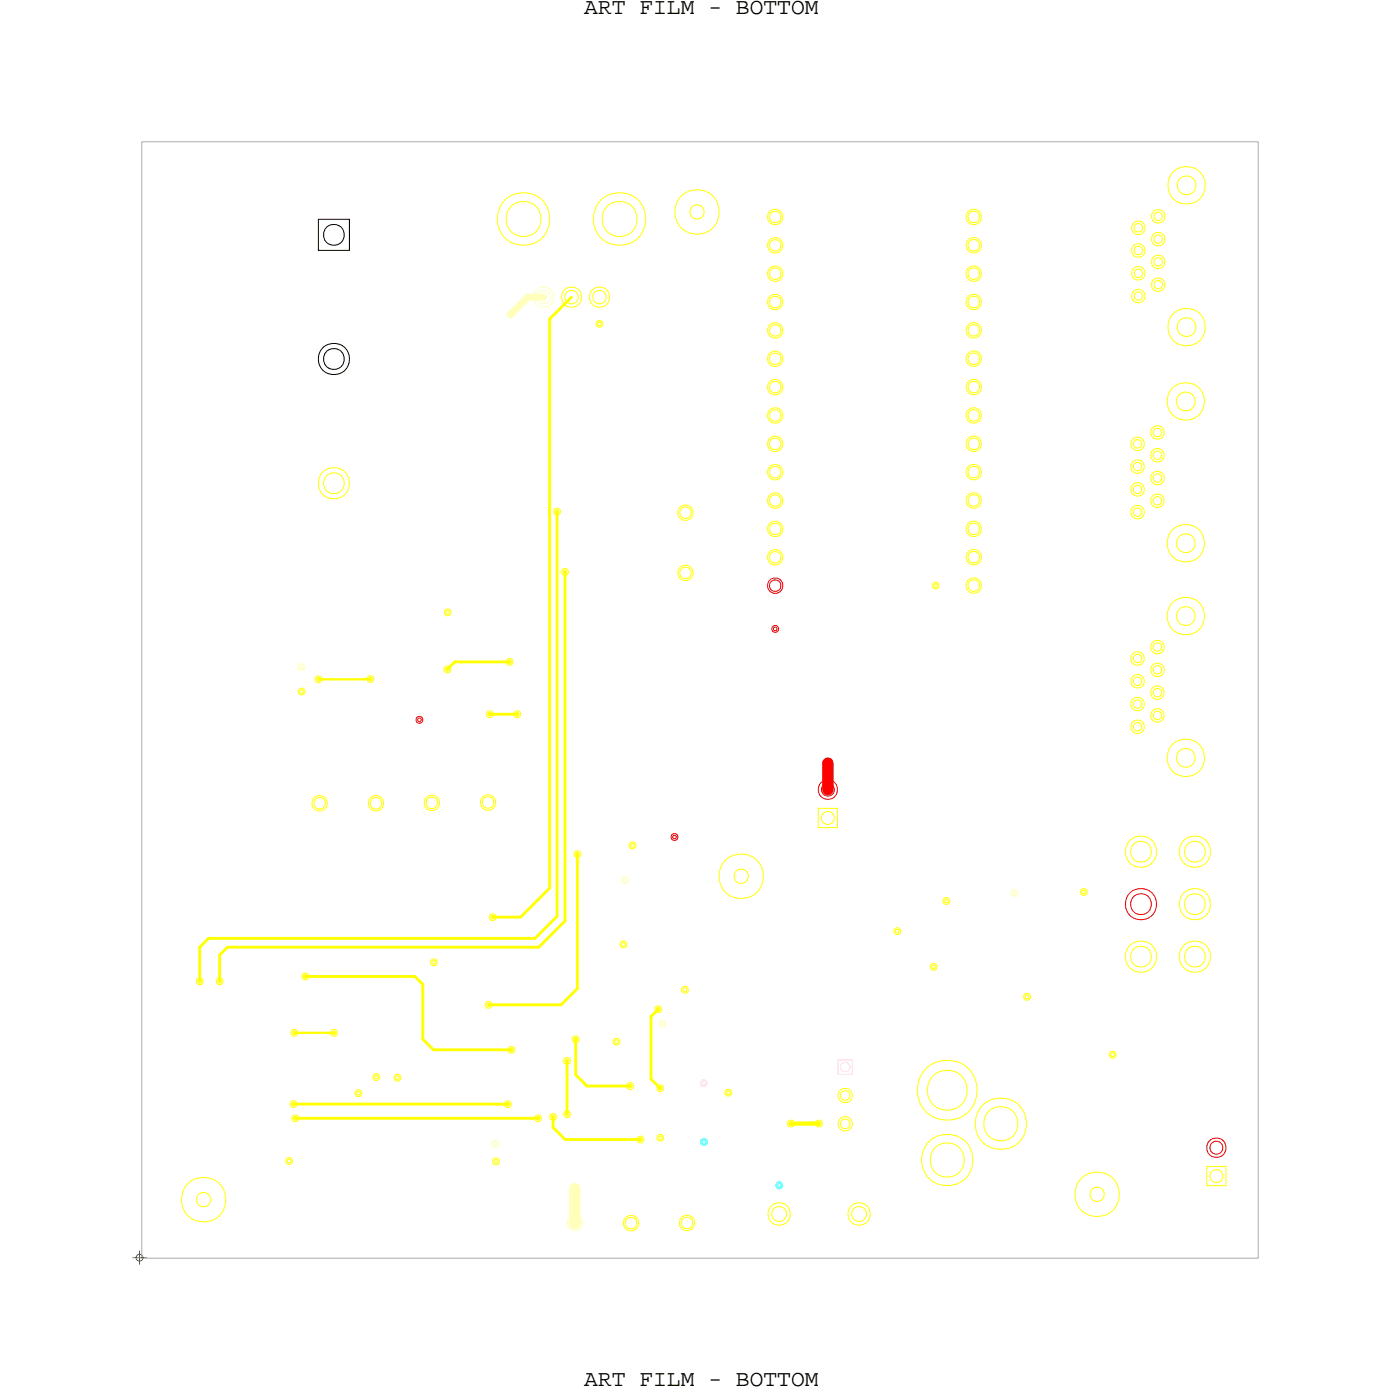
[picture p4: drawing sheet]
<svg xmlns="http://www.w3.org/2000/svg" width="125mm" height="125mm" viewBox="0 0 125 125" stroke-linecap="round" stroke-linejoin="round" font-family="sans-serif">
<defs><g id="words">
<g font-size="2.1">
<text x="52.3" y="1.2">ART FILM - BOTTOM</text>
<text x="52.3" y="124.2">ART FILM - BOTTOM</text>
</g>
</g></defs>
<!-- layer: Board Outline -->
<path d="M12.7 12.7h100v100h-100z" fill="none" stroke="#acacac" stroke-width=".09"/>
<!-- layer: Nets -->
<g fill="none" stroke="#ffc6ff" stroke-width=".09">
<path d="M62.8 96.8l.2-.1 .3 .1v.2v.2l-.3 .1-.2-.1-.1-.2zM62.9 96.9h.1h.2v.2l-.2 .1-.1-.1zM75.1 94.9h1.2v1.3h-1.2z"/>
<circle cx="75.7" cy="95.6" r=".43"/>
</g>
<g fill="none" stroke="#ff0" stroke-width=".09">
<path d="M103.5 19.1l.2-.1 .3 .1 .1 .3-.1 .2-.3 .2-.2-.2-.1-.2zM53.5 28.8l.2-.1 .2 .1 .1 .2-.1 .2-.2 .1-.2-.1-.1-.2zM53.5 28.9l.2-.1 .1 .1v.2l-.1 .1-.2-.1zM101.6 39.5l.3-.1 .3 .1 .1 .3-.1 .2-.3 .1-.3-.1-.1-.2zM101.7 20.1l.3-.1 .2 .1 .1 .3-.1 .3-.2 .1-.3-.1-.1-.3zM101.7 26.3l.3-.2 .2 .2 .1 .2-.1 .3-.2 .1-.3-.1-.1-.3zM101.7 24.2l.3-.1 .2 .1 .1 .3-.1 .2-.2 .2-.3-.2-.1-.2zM101.7 22.2l.3-.1 .2 .1 .1 .2-.1 .3-.2 .1-.3-.1-.1-.3zM103.4 38.5l.3-.1 .3 .1 .1 .2-.1 .3-.3 .1-.3-.1-.1-.3zM103.5 21.2l.2-.2 .3 .2 .1 .2-.1 .3-.3 .1-.2-.1-.1-.3zM103.5 25.2l.2-.1 .3 .1 .1 .3-.1 .3-.3 .1-.2-.1-.1-.3zM103.5 23.2l.2-.1 .3 .1 .1 .3-.1 .2-.3 .1-.2-.1-.1-.2z"/>
<path d="M39.8 59.8l.3-.1 .2 .1 .1 .2-.1 .2-.2 .1-.3-.1v-.2zM39.9 54.6h.2h.2l.1 .3-.1 .2-.2 .1-.2-.1-.1-.2zM39.9 59.9l.2-.1 .1 .1v.1l-.1 .1-.2-.1zM40 54.8l.1-.1 .2 .1v.1l-.2 .1-.1-.1zM45.4 59.1l.2-.1 .3 .1 .1 .2-.1 .2-.3 .1-.2-.1-.1-.2zM45.5 59.2l.1-.1 .2 .1v.2l-.2 .1-.1-.1zM49.7 45.6l.2-.1 .2 .1 .1 .2-.1 .2-.2 .1-.2-.1-.1-.2zM49.7 45.7h.2h.1v.2l-.1 .1-.2-.1zM50.4 51l.2-.1 .2 .1 .1 .2-.1 .2-.2 .1-.2-.1-.1-.2zM50.5 51.1l.1-.1 .2 .1v.2l-.2 .1-.1-.1zM83.6 52.2l.2-.1 .2 .1 .1 .2-.1 .3-.2 .1-.2-.1-.1-.3zM83.7 52.4l.1-.1 .2 .1v.1l-.2 .1-.1-.1z"/>
<path d="M101.6 58.7l.3-.1 .3 .1 .1 .3-.1 .2-.3 .2-.3-.2-.1-.2zM101.6 41.5l.3-.1 .3 .1 .1 .3-.1 .3-.3 .1-.3-.1-.1-.3zM101.6 43.6l.3-.1 .3 .1 .1 .2-.1 .3-.3 .1-.3-.1-.1-.3zM101.6 45.6l.3-.1 .3 .1 .1 .3-.1 .2-.3 .2-.3-.2-.1-.2zM103.4 57.7l.3-.1 .3 .1 .1 .3-.1 .2-.3 .1-.3-.1-.1-.2zM103.4 59.7l.3-.1 .3 .1 .1 .3-.1 .3-.3 .1-.3-.1-.1-.3zM103.4 40.5l.3-.1 .3 .1 .1 .3-.1 .2-.3 .2-.3-.2-.1-.2zM103.4 42.6l.3-.2 .3 .2 .1 .2-.1 .3-.3 .1-.3-.1-.1-.3zM103.4 44.6l.3-.1 .3 .1 .1 .3-.1 .2-.3 .1-.3-.1-.1-.2zM26.8 61.7l.2-.1 .2 .1 .1 .2-.1 .2-.2 .1-.2-.1-.1-.2zM26.9 61.9l.1-.1 .2 .1v.1l-.2 .1-.1-.1zM28.3 60.6l.2-.1 .3 .1v.2v.3l-.3 .1-.2-.1-.1-.3z"/>
<path d="M28.4 60.8l.1-.1 .2 .1v.1l-.2 .1-.1-.1zM33 60.6l.2-.1 .2 .1 .1 .2-.1 .2-.2 .1-.2-.1-.1-.2zM33 60.7h.2h.1v.2l-.1 .1-.2-.1zM43.6 63.8l.3-.1 .2 .1 .1 .2-.1 .2-.2 .1-.3-.1v-.2zM43.7 63.9l.2-.1 .1 .1v.2h-.1h-.2zM46.1 63.8l.2-.1 .3 .1v.2v.2l-.3 .1-.2-.1-.1-.2zM46.2 63.9l.1-.1 .2 .1v.2h-.2h-.1zM51.5 76.3l.2-.1 .2 .1 .1 .2-.1 .2-.2 .1-.2-.1-.1-.2zM51.6 76.4l.1-.1 .2 .1v.2l-.2 .1-.1-.1zM56.4 75.5l.3-.1 .2 .1 .1 .2-.1 .2-.2 .1-.3-.1v-.2zM56.5 75.6h.2h.1v.2l-.1 .1-.2-.1zM73.3 72.4h1.7v1.7h-1.7z"/>
<path d="M96.8 79.7l.3-.1 .2 .1 .1 .2-.1 .2-.2 .1-.3-.1v-.2zM96.9 79.8l.2-.1 .1 .1v.2l-.1 .1-.2-.1zM101.6 60.8l.3-.2 .3 .2 .1 .2-.1 .3-.3 .1-.3-.1-.1-.3zM101.6 62.8l.3-.1 .3 .1 .1 .3-.1 .2-.3 .1-.3-.1-.1-.2zM101.6 64.8l.3-.1 .3 .1 .1 .3-.1 .3-.3 .1-.3-.1-.1-.3zM103.4 61.8l.3-.1 .3 .1 .1 .2-.1 .3-.3 .1-.3-.1-.1-.3zM103.4 63.8l.3-.1 .3 .1 .1 .3-.1 .2-.3 .2-.3-.2-.1-.2zM17.7 87.7l.2-.1 .2 .1 .1 .2-.1 .2-.2 .1-.2-.1-.1-.2zM17.7 87.8l.2-.1 .1 .1v.2l-.1 .1-.2-.1zM19.4 87.7l.3-.1 .2 .1 .1 .2-.1 .2-.2 .1-.3-.1v-.2zM19.5 87.8l.2-.1 .1 .1v.2l-.1 .1-.2-.1zM26.1 98.7l.2-.1 .2 .1 .1 .2-.1 .2-.2 .1-.2-.1-.1-.2z"/>
<path d="M26.1 98.8l.2-.1 .1 .1v.2l-.1 .1-.2-.1zM26.1 92.3l.3-.1 .2 .1 .1 .2-.1 .2-.2 .1-.3-.1v-.2zM26.2 100l.2-.1 .3 .1 .1 .2-.1 .2-.3 .1-.2-.1-.1-.2zM26.2 92.4l.2-.1 .1 .1v.2l-.1 .1-.2-.1zM27.1 87.3l.2-.1 .3 .1v.2v.2l-.3 .1-.2-.1-.1-.2zM27.2 87.4l.1-.1 .2 .1v.1l-.2 .1-.1-.1zM29.7 92.3l.2-.1 .2 .1 .1 .2-.1 .2-.2 .1-.2-.1-.1-.2zM29.8 92.4l.1-.1 .2 .1v.2l-.2 .1-.1-.1zM31.9 97.7l.2-.1 .2 .1 .1 .2-.1 .2-.2 .1-.2-.1-.1-.2zM32 97.8l.1-.1 .2 .1v.2l-.2 .1-.1-.1zM33.5 96.3l.2-.1 .2 .1 .1 .2-.1 .2-.2 .1-.2-.1-.1-.2zM33.6 96.4l.1-.1 .2 .1v.2h-.2h-.1z"/>
<path d="M35.4 96.3l.2-.1 .2 .1 .1 .2-.1 .2-.2 .1-.2-.1-.1-.2zM35.5 96.5l.1-.1 .2 .1v.1l-.2 .1-.1-.1zM38.6 86l.3-.1 .2 .1 .1 .2-.1 .2-.2 .1-.3-.1v-.2zM38.7 86.1l.2-.1 .1 .1v.2l-.1 .1-.2-.1zM43.5 89.8l.3-.1 .2 .1 .1 .2-.1 .2-.2 .1-.3-.1v-.2zM43.6 89.9l.2-.1 .1 .1v.2l-.1 .1-.2-.1zM43.9 81.9l.2-.1 .3 .1v.3v.2l-.3 .1-.2-.1-.1-.2zM44 82.1l.1-.1 .2 .1v.1l-.2 .1-.1-.1zM45.3 98.7l.2-.1 .2 .1 .1 .2-.1 .2-.2 .1-.2-.1-.1-.2zM45.3 98.8l.2-.1 .1 .1v.2l-.1 .1-.2-.1zM45.6 93.8l.2-.1 .2 .1 .1 .2-.1 .2-.2 .1-.2-.1-.1-.2zM45.7 94l.1-.1 .2 .1v.1l-.2 .1-.1-.1z"/>
<path d="M48 100l.2-.1 .2 .1 .1 .2-.1 .2-.2 .1-.2-.1-.1-.2zM49.3 99.8l.2-.1 .3 .1v.2v.3h-.3h-.2l-.1-.3zM49.4 100l.1-.1 .2 .1v.1l-.2 .1-.1-.1zM50.6 94.8l.2-.1 .2 .1 .1 .2-.1 .2-.2 .1-.2-.1-.1-.2zM50.6 99.6l.2-.1 .2 .1 .1 .2-.1 .2-.2 .1-.2-.1-.1-.2zM50.6 94.9h.2h.1v.2l-.1 .1-.2-.1zM50.6 99.7l.2-.1 .1 .1v.2l-.1 .1-.2-.1zM51.3 92.9l.3-.1 .2 .1 .1 .2-.1 .2-.2 .1-.3-.1v-.2zM51.4 93l.2-.1 .1 .1v.2l-.1 .1-.2-.1zM55 93.1l.2-.1 .3 .1v.2v.2l-.3 .1-.2-.1-.1-.2zM55.1 93.2l.1-.1 .2 .1v.2l-.2 .1-.1-.1zM55.6 84.4l.2-.1 .3 .1v.2v.2l-.3 .1-.2-.1-.1-.2z"/>
<path d="M55.7 84.5l.1-.1 .2 .1v.2l-.2 .1-.1-.1zM56.2 97.1l.2-.1 .3 .1v.2v.2l-.3 .1-.2-.1-.1-.2zM56.3 97.2l.1-.1 .2 .1v.2h-.2h-.1zM58.7 90.2l.3-.1 .2 .1 .1 .2-.1 .2-.2 .1-.3-.1v-.2zM58.8 90.3l.2-.1 .1 .1v.2l-.1 .1-.2-.1zM58.9 97.3l.2-.1 .3 .1v.2v.2l-.3 .1-.2-.1-.1-.2zM59 97.4l.1-.1 .2 .1v.2h-.2h-.1zM61.1 88.5l.2-.1 .3 .1 .1 .2-.1 .2-.3 .1-.2-.1-.1-.2zM61.2 88.6l.1-.1 .2 .1v.1l-.2 .1-.1-.1zM65 97.7l.2-.1 .3 .1v.2v.2l-.3 .1-.2-.1-.1-.2zM65.1 97.8l.1-.1 .2 .1v.2h-.2h-.1zM80.1 83.2l.3-.1 .2 .1 .1 .2-.1 .2-.2 .1-.3-.1v-.2z"/>
<path d="M80.2 83.3l.2-.1 .1 .1v.2l-.1 .1-.2-.1zM83.4 86.4l.2-.1 .3 .1v.2v.2l-.3 .1-.2-.1-.1-.2zM83.5 86.5l.1-.1 .2 .1v.2l-.2 .1-.1-.1zM84.5 80.5l.3-.1 .2 .1 .1 .2-.1 .2-.2 .1-.3-.1v-.2zM84.6 80.6l.2-.1 .1 .1v.2l-.1 .1-.2-.1zM91.8 89.1l.2-.1 .2 .1 .1 .2-.1 .2-.2 .1-.2-.1-.1-.2zM91.8 89.2l.2-.1 .1 .1v.2l-.1 .1-.2-.1zM99.4 94.3l.3-.1 .2 .1 .1 .2-.1 .2-.2 .1-.3-.1v-.2zM99.5 94.4l.2-.1 .1 .1v.1l-.1 .1-.2-.1zM25.7 103.8l.2-.1 .2 .1 .1 .2-.1 .2-.2 .1-.2-.1-.1-.2zM25.8 103.9l.1-.1 .1 .1v.2l-.1 .1-.1-.1zM26.3 100.1l.1-.1 .2 .1v.1l-.2 .1-.1-.1z"/>
<path d="M44.2 103.8l.2-.1 .3 .1v.2v.2l-.3 .1-.2-.1-.1-.2zM44.3 103.9h.1h.2v.2l-.2 .1-.1-.1zM48.1 100.1l.1-.1 .1 .1v.1l-.1 .1-.1-.1zM57.1 101.9l.3-.1 .2 .1 .1 .2-.1 .2-.2 .1-.3-.1v-.2zM57.2 102l.2-.1 .1 .1v.1l-.1 .1-.2-.1zM58.9 101.7l.2-.1 .3 .1 .1 .2-.1 .2-.3 .1-.2-.1-.1-.2zM59 101.8l.1-.1 .2 .1v.2l-.2 .1-.1-.1zM70.6 100.4l.2-.1 .3 .1v.2v.3h-.3h-.2l-.1-.3zM70.7 100.6l.1-.1 .2 .1v.1l-.2 .1-.1-.1zM73.1 100.4l.3-.1 .2 .1 .1 .2-.1 .2-.2 .1-.3-.1-.1-.2zM73.2 100.6l.2-.1 .1 .1v.1l-.1 .1-.2-.1zM108.1 104.5h1.7v1.7h-1.7z"/>
<circle cx="46.9" cy="19.6" r="2.36"/>
<circle cx="46.9" cy="19.6" r="1.57"/>
<circle cx="55.5" cy="19.6" r="2.36"/>
<circle cx="55.5" cy="19.6" r="1.57"/>
<circle cx="62.4" cy="19" r="1.99"/>
<circle cx="62.4" cy="19" r=".64"/>
<circle cx="69.4" cy="19.4" r=".51"/>
<circle cx="69.4" cy="19.4" r=".69"/>
<circle cx="87.2" cy="19.4" r=".51"/>
<circle cx="87.2" cy="19.4" r=".69"/>
<circle cx="103.7" cy="19.4" r=".6"/>
<circle cx="106.3" cy="16.6" r=".84"/>
<circle cx="106.3" cy="16.6" r="1.68"/>
<circle cx="51.2" cy="26.6" r=".91"/>
<circle cx="51.2" cy="26.6" r=".6"/>
<circle cx="53.7" cy="26.6" r=".91"/>
<circle cx="53.7" cy="26.6" r=".6"/>
<circle cx="69.4" cy="24.5" r=".51"/>
<circle cx="69.4" cy="22" r=".51"/>
<circle cx="69.4" cy="32.1" r=".51"/>
<circle cx="69.4" cy="39.8" r=".51"/>
<circle cx="69.4" cy="37.2" r=".51"/>
<circle cx="69.4" cy="27.1" r=".51"/>
<circle cx="69.4" cy="29.6" r=".51"/>
<circle cx="69.4" cy="34.7" r=".51"/>
<circle cx="69.4" cy="22" r=".69"/>
<circle cx="69.4" cy="24.5" r=".69"/>
<circle cx="69.4" cy="27.1" r=".69"/>
<circle cx="69.4" cy="29.6" r=".69"/>
<circle cx="69.4" cy="34.7" r=".69"/>
<circle cx="69.4" cy="32.1" r=".69"/>
<circle cx="69.4" cy="37.2" r=".69"/>
<circle cx="69.4" cy="39.8" r=".69"/>
<circle cx="87.2" cy="32.1" r=".51"/>
<circle cx="87.2" cy="34.7" r=".51"/>
<circle cx="87.2" cy="37.2" r=".51"/>
<circle cx="87.2" cy="29.6" r=".51"/>
<circle cx="87.2" cy="39.8" r=".51"/>
<circle cx="87.2" cy="27.1" r=".51"/>
<circle cx="87.2" cy="24.5" r=".51"/>
<circle cx="87.2" cy="22" r=".51"/>
<circle cx="87.2" cy="27.1" r=".69"/>
<circle cx="87.2" cy="32.1" r=".69"/>
<circle cx="87.2" cy="22" r=".69"/>
<circle cx="87.2" cy="37.2" r=".69"/>
<circle cx="87.2" cy="39.8" r=".69"/>
<circle cx="87.2" cy="24.5" r=".69"/>
<circle cx="87.2" cy="34.7" r=".69"/>
<circle cx="87.2" cy="29.6" r=".69"/>
<circle cx="101.9" cy="39.8" r=".6"/>
<circle cx="102" cy="26.5" r=".6"/>
<circle cx="102" cy="22.4" r=".6"/>
<circle cx="102" cy="20.4" r=".6"/>
<circle cx="102" cy="24.5" r=".6"/>
<circle cx="103.7" cy="38.7" r=".6"/>
<circle cx="103.7" cy="21.4" r=".6"/>
<circle cx="103.7" cy="23.5" r=".6"/>
<circle cx="103.7" cy="25.5" r=".6"/>
<circle cx="106.2" cy="36" r="1.68"/>
<circle cx="106.2" cy="36" r=".84"/>
<circle cx="106.3" cy="29.3" r="1.68"/>
<circle cx="106.3" cy="29.3" r=".84"/>
<circle cx="29.9" cy="43.3" r="1.4"/>
<circle cx="29.9" cy="43.3" r=".93"/>
<circle cx="61.4" cy="45.9" r=".51"/>
<circle cx="61.4" cy="51.3" r=".51"/>
<circle cx="61.4" cy="45.9" r=".69"/>
<circle cx="61.4" cy="51.3" r=".69"/>
<circle cx="69.4" cy="47.4" r=".51"/>
<circle cx="69.4" cy="49.9" r=".51"/>
<circle cx="69.4" cy="44.8" r=".51"/>
<circle cx="69.4" cy="42.3" r=".51"/>
<circle cx="69.4" cy="49.9" r=".69"/>
<circle cx="69.4" cy="47.4" r=".69"/>
<circle cx="69.4" cy="44.8" r=".69"/>
<circle cx="69.4" cy="42.3" r=".69"/>
<circle cx="87.2" cy="52.5" r=".51"/>
<circle cx="87.2" cy="44.8" r=".51"/>
<circle cx="87.2" cy="47.4" r=".51"/>
<circle cx="87.2" cy="49.9" r=".51"/>
<circle cx="87.2" cy="42.3" r=".51"/>
<circle cx="87.2" cy="52.5" r=".69"/>
<circle cx="87.2" cy="44.8" r=".69"/>
<circle cx="87.2" cy="47.4" r=".69"/>
<circle cx="87.2" cy="49.9" r=".69"/>
<circle cx="87.2" cy="42.3" r=".69"/>
<circle cx="101.9" cy="59" r=".6"/>
<circle cx="101.9" cy="41.8" r=".6"/>
<circle cx="101.9" cy="43.8" r=".6"/>
<circle cx="101.9" cy="45.9" r=".6"/>
<circle cx="103.7" cy="44.9" r=".6"/>
<circle cx="103.7" cy="42.8" r=".6"/>
<circle cx="103.7" cy="58" r=".6"/>
<circle cx="103.7" cy="40.8" r=".6"/>
<circle cx="106.2" cy="55.2" r="1.68"/>
<circle cx="106.2" cy="48.7" r="1.68"/>
<circle cx="106.2" cy="48.7" r=".84"/>
<circle cx="106.2" cy="55.2" r=".84"/>
<circle cx="28.6" cy="72" r=".51"/>
<circle cx="28.6" cy="72" r=".69"/>
<circle cx="33.7" cy="72" r=".51"/>
<circle cx="33.7" cy="72" r=".69"/>
<circle cx="38.7" cy="71.9" r=".51"/>
<circle cx="38.7" cy="71.9" r=".69"/>
<circle cx="43.7" cy="71.9" r=".51"/>
<circle cx="43.7" cy="71.9" r=".69"/>
<circle cx="66.4" cy="78.5" r="1.99"/>
<circle cx="66.4" cy="78.5" r=".64"/>
<circle cx="74.2" cy="73.3" r=".58"/>
<circle cx="101.9" cy="61" r=".6"/>
<circle cx="101.9" cy="63.1" r=".6"/>
<circle cx="101.9" cy="65.1" r=".6"/>
<circle cx="102.2" cy="76.3" r="1.4"/>
<circle cx="102.2" cy="76.3" r=".93"/>
<circle cx="103.7" cy="60" r=".6"/>
<circle cx="103.7" cy="64.1" r=".6"/>
<circle cx="103.7" cy="62" r=".6"/>
<circle cx="106.2" cy="67.9" r=".84"/>
<circle cx="106.2" cy="67.9" r="1.68"/>
<circle cx="107" cy="76.3" r="1.4"/>
<circle cx="107" cy="76.3" r=".93"/>
<circle cx="75.7" cy="98.1" r=".43"/>
<circle cx="75.7" cy="98.1" r=".64"/>
<circle cx="84.8" cy="97.7" r="2.69"/>
<circle cx="84.8" cy="97.7" r="1.79"/>
<circle cx="102.2" cy="85.7" r="1.4"/>
<circle cx="102.2" cy="85.7" r=".93"/>
<circle cx="107" cy="81" r="1.4"/>
<circle cx="107" cy="85.7" r="1.4"/>
<circle cx="107" cy="85.7" r=".93"/>
<circle cx="107" cy="81" r=".93"/>
<circle cx="18.2" cy="107.5" r="1.99"/>
<circle cx="18.2" cy="107.5" r=".64"/>
<circle cx="56.5" cy="109.6" r=".51"/>
<circle cx="56.5" cy="109.6" r=".69"/>
<circle cx="61.5" cy="109.5" r=".51"/>
<circle cx="61.5" cy="109.5" r=".69"/>
<circle cx="69.8" cy="108.7" r="1"/>
<circle cx="69.8" cy="108.7" r=".67"/>
<circle cx="75.7" cy="100.7" r=".43"/>
<circle cx="75.7" cy="100.7" r=".64"/>
<circle cx="76.9" cy="108.7" r="1"/>
<circle cx="76.9" cy="108.7" r=".67"/>
<circle cx="84.8" cy="103.9" r="2.3"/>
<circle cx="84.8" cy="103.9" r="1.54"/>
<circle cx="89.6" cy="100.7" r="2.3"/>
<circle cx="89.6" cy="100.7" r="1.54"/>
<circle cx="98.3" cy="107" r="1.99"/>
<circle cx="98.3" cy="107" r=".64"/>
<circle cx="108.9" cy="105.3" r=".58"/>
</g>
<g fill="none" stroke="#ff0" stroke-width=".25">
<path d="M49.2 28.6v16.9zM51.2 26.6l-2 2zM40.7 59.3h4.9zM40.7 59.3l-.6 .7zM49.2 46.1h.1M49.2 45.5v.6zM49.2 46.1v33.4zM49.2 45.5h.1M49.9 45.8v36.3zM50.6 51.2v31.3zM43.9 64h2.4zM49.2 79.5l-2.6 2.7z"/>
<path d="M51.7 76.5v12zM17.9 84.8v3.1zM18.7 84.1h29.2zM18.7 84.1l-.8 .7zM19.7 85.5v2.4zM20.4 84.8h27.9zM20.4 84.8l-.7 .7zM26.3 98.9h18.2zM27.3 87.5h9.9zM37.2 87.5l.7 .7zM37.9 93.1l.9 .9zM37.9 88.2v4.9z"/>
<path d="M38.8 94h7zM43.8 90h6.5zM44.1 82.2h2.5zM44.5 98.9h.1M44.5 98.9h1zM49.9 82.1l-2 2zM50.6 82.5l-2.3 2.3zM50.8 95v4.8zM51.6 96.3l1 1zM51.6 93.1v3.2zM51.7 88.5l-1.4 1.5zM52.6 97.3h3.8z"/>
<path d="M58.3 96.6l.8 .9zM58.3 91.1v5.5zM59 90.4l-.7 .7zM26.4 100.2h21.2zM47.6 100.2h.6zM47.6 100.2h.1M49.5 101l1.1 1.1zM49.5 100v1zM50.6 102.1h6.8z"/>
</g>
<path d="M62.8 102.1l.2-.1 .3 .1 .1 .2-.1 .2-.3 .1-.2-.1-.1-.2zM62.9 102.2l.1-.1 .2 .1v.2h-.2h-.1zM69.6 106l.2-.1 .2 .1 .1 .2-.1 .2-.2 .1-.2-.1-.1-.2zM69.7 106.1l.1-.1 .1 .1v.2h-.1h-.1z" fill="none" stroke="#0ff" stroke-width=".09"/>
<path d="M28.5 60.8h4.1zM32.6 60.8h.6zM32.6 60.8h.1M26.4 92.5h3.5z" fill="none" stroke="#ff0" stroke-width=".2"/>
<g fill="none" stroke="#000" stroke-width=".09">
<path d="M28.5 19.6h2.8v2.8h-2.8z"/>
<circle cx="29.9" cy="32.2" r="1.4"/>
<circle cx="29.9" cy="32.2" r=".93"/>
<circle cx="29.9" cy="21" r=".93"/>
</g>
<g fill="none" stroke="#f00" stroke-width=".09">
<path d="M69.2 56.1l.2-.1 .3 .1v.2v.2l-.3 .1-.2-.1-.1-.2zM69.3 56.3l.1-.1 .2 .1v.1l-.2 .1-.1-.1zM37.3 64.3l.3-.1 .2 .1 .1 .2-.1 .2-.2 .1-.3-.1v-.2zM37.4 64.4l.2-.1 .1 .1v.2h-.1h-.2zM60.2 74.8l.2-.1 .2 .1 .1 .2-.1 .2-.2 .1-.2-.1-.1-.2zM60.3 74.9l.1-.1 .2 .1v.2h-.2h-.1zM73.9 68.1l.3-.1 .2 .1 .1 .3-.1 .2-.2 .1-.3-.1-.1-.2zM74 68.3l.2-.1 .1 .1v.1l-.1 .1-.2-.1z"/>
<circle cx="69.4" cy="52.5" r=".51"/>
<circle cx="69.4" cy="52.5" r=".69"/>
<circle cx="74.1" cy="70.7" r=".87"/>
<circle cx="74.2" cy="70.7" r=".58"/>
<circle cx="102.2" cy="81" r="1.4"/>
<circle cx="102.2" cy="81" r=".93"/>
<circle cx="108.9" cy="102.8" r=".87"/>
<circle cx="108.9" cy="102.8" r=".58"/>
</g>
<path d="M74.2 68.4v2.3z" fill="none" stroke="#f00" stroke-width="1"/>
<g fill="none" stroke="#ffb" stroke-width=".09">
<path d="M45.5 27.9h.2h.3v.3v.2l-.3 .1-.2-.1-.1-.2zM45.6 28.1l.1-.1 .2 .1v.1l-.2 .1-.1-.1zM26.8 59.5l.2-.1 .2 .1 .1 .2-.1 .3-.2 .1-.2-.1-.1-.3zM26.8 59.7l.2-.1 .1 .1v.1l-.1 .1-.2-.1zM55.8 78.6l.2-.1 .2 .1 .1 .2-.1 .2-.2 .1-.2-.1-.1-.2zM55.8 78.8l.2-.1 .1 .1v.1l-.1 .1-.2-.1zM90.6 79.8l.3-.1 .2 .1 .1 .2-.1 .2-.2 .1-.3-.1v-.2zM90.7 79.9l.2-.1 .1 .1v.2h-.1h-.2zM59.1 91.5l.2-.1 .3 .1 .1 .2-.1 .2-.3 .1-.2-.1-.1-.2zM59.2 91.6l.1-.1 .2 .1v.2l-.2 .1-.1-.1zM44.1 102.2l.3-.1 .2 .1 .1 .3-.1 .2-.2 .1-.3-.1-.1-.2zM44.2 102.4l.2-.1 .1 .1v.1l-.1 .1-.2-.1z"/>
<path d="M51.3 106.2l.2-.1 .2 .1 .1 .3-.1 .2-.2 .1-.2-.1-.1-.2zM51.3 106.4l.2-.1 .1 .1v.1l-.1 .1-.2-.1z"/>
<circle cx="48.7" cy="26.6" r=".91"/>
<circle cx="48.7" cy="26.6" r=".6"/>
<circle cx="51.5" cy="109.5" r=".51"/>
<circle cx="51.5" cy="109.5" r=".69"/>
</g>
<path d="M51.5 106.5v3z" fill="none" stroke="#ffb" stroke-width="1"/>
<path d="M47.3 26.6h1.4zM47.3 26.6l-1.6 1.6z" fill="none" stroke="#ffb" stroke-width=".63"/>
<path d="M70.8 100.6h1.9zM72.7 100.6h.1M72.7 100.6h.7z" fill="none" stroke="#ff0" stroke-width=".38"/>
<!-- layer: Drawing Origin -->
<path d="M11.9 112.7h1.2M12.3 112.4l.2-.1 .2 .1 .1 .3-.1 .2-.2 .1-.2-.1-.1-.2zM12.5 112v1.3" fill="none" stroke="#638b3a" stroke-width=".09"/>
<use href="#words"/>
</svg>
